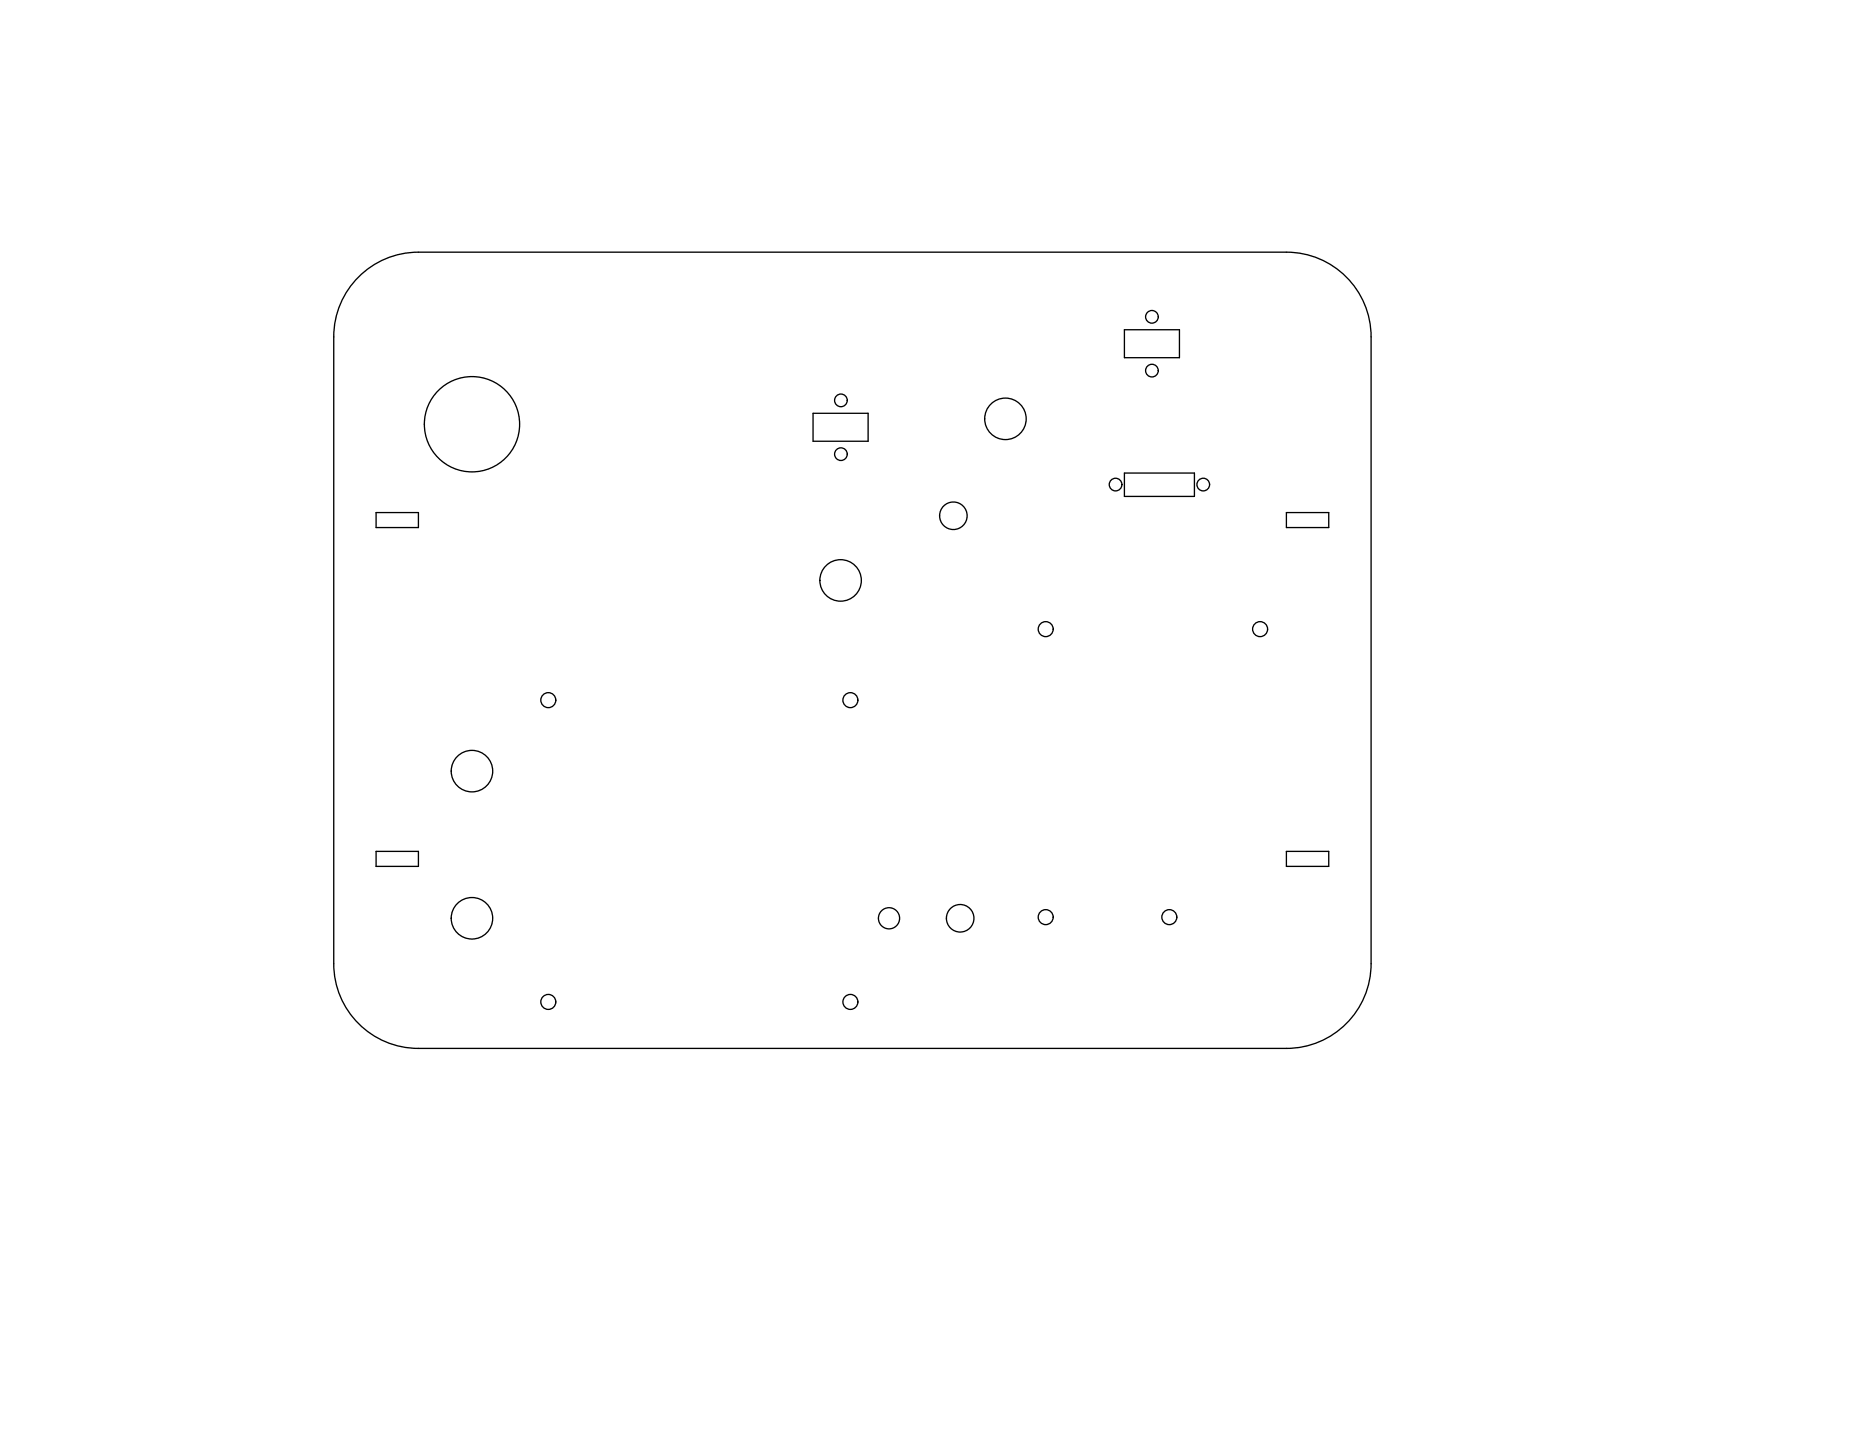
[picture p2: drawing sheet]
<svg xmlns="http://www.w3.org/2000/svg" width="559mm" height="432mm" viewBox="0 0 559 432" stroke-linecap="round" stroke-linejoin="round" font-family="sans-serif">
<g fill="none" stroke="#000" stroke-width=".4">
<path d="M107.5 83.1a25.3 25.3 0 0 1 18-7.5h260.4a25.4 25.4 0 0 1 25.4 25.4v188a25.4 25.4 0 0 1-25.4 25.4h-260.4a25.4 25.4 0 0 1-25.4-25.4v-188a25.3 25.3 0 0 1 7.4-17.9zM337.3 98.9h16.5v8.4h-16.5zM243.9 123.9h16.5v8.4h-16.5zM112.8 153.7h12.7v4.5h-12.7zM337.3 141.9h21v7h-21zM385.9 153.7h12.7v4.5h-12.7zM112.8 255.3h12.7v4.5h-12.7zM385.9 255.3h12.7v4.5h-12.7z"/>
<circle cx="345.5" cy="95" r="1.9"/>
<circle cx="345.5" cy="111.1" r="1.9"/>
<circle cx="141.6" cy="127.2" r="14.3"/>
<circle cx="252.2" cy="136.2" r="1.9"/>
<circle cx="252.2" cy="120.1" r="1.9"/>
<circle cx="301.6" cy="125.6" r="6.2"/>
<circle cx="286" cy="154.7" r="4.1"/>
<circle cx="334.6" cy="145.3" r="1.9"/>
<circle cx="360.9" cy="145.3" r="1.9"/>
<circle cx="252.1" cy="174" r="6.2"/>
<circle cx="313.7" cy="188.7" r="2.25"/>
<circle cx="378" cy="188.7" r="2.25"/>
<circle cx="164.5" cy="209.9" r="2.25"/>
<circle cx="255.1" cy="209.9" r="2.25"/>
<circle cx="141.6" cy="231.2" r="6.2"/>
<circle cx="141.6" cy="275.4" r="6.2"/>
<circle cx="266.7" cy="275.4" r="3.2"/>
<circle cx="288" cy="275.4" r="4.1"/>
<circle cx="313.7" cy="275" r="2.25"/>
<circle cx="350.7" cy="275" r="2.25"/>
<circle cx="164.5" cy="300.4" r="2.25"/>
<circle cx="255.1" cy="300.4" r="2.25"/>
</g>
</svg>
